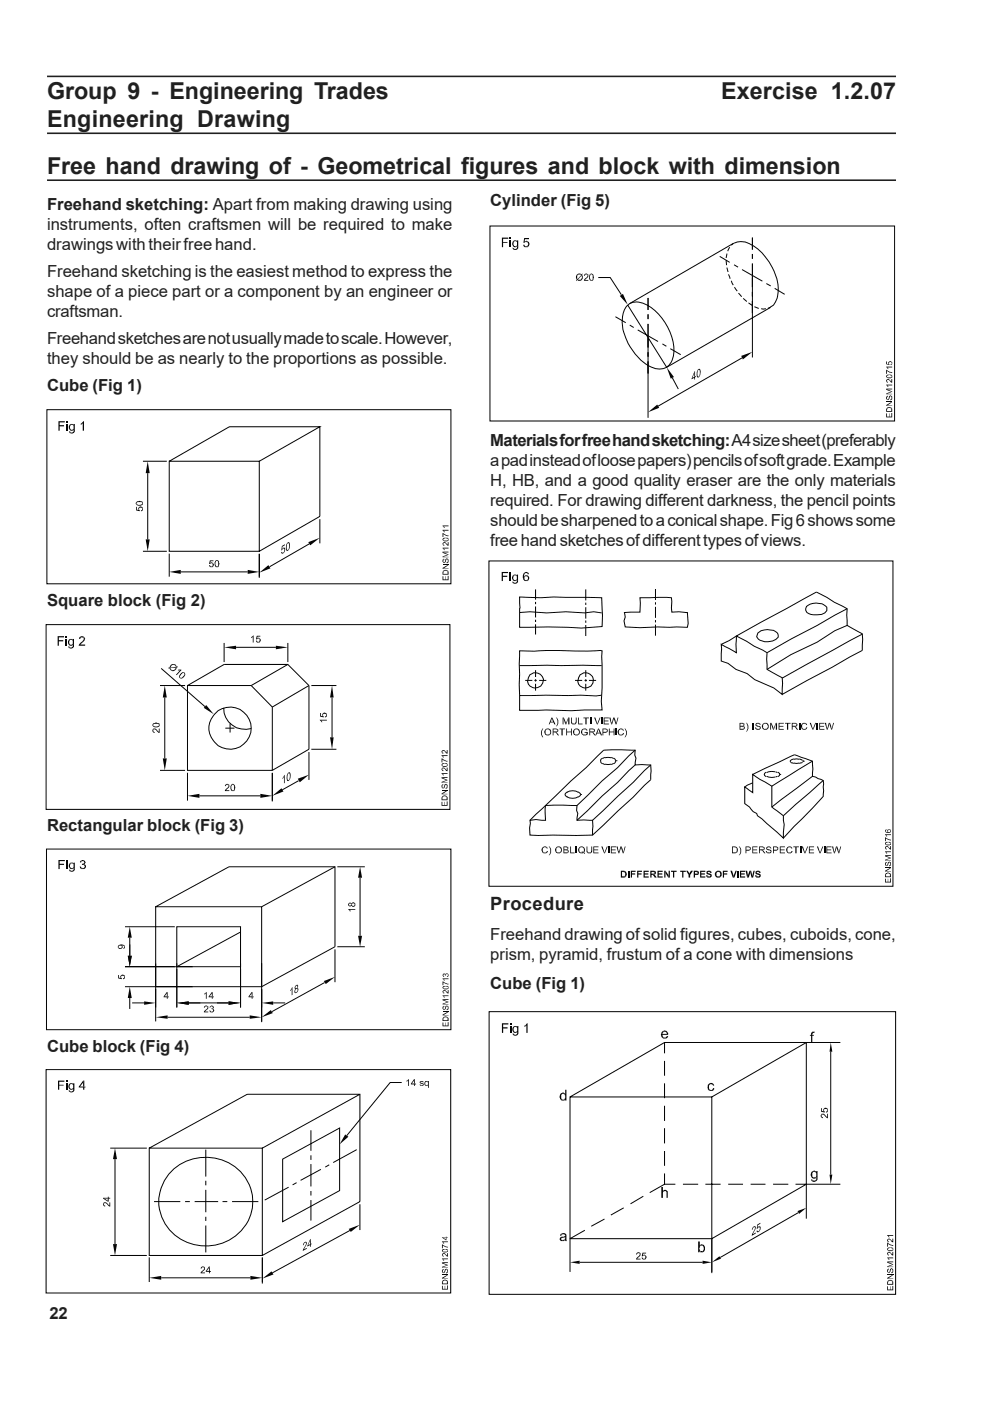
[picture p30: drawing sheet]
<svg xmlns="http://www.w3.org/2000/svg" width="210mm" height="297mm" viewBox="0 0 210 297" stroke-linecap="round" stroke-linejoin="round" font-family="sans-serif">
<defs><g id="words">
<g font-size="4.9" fill="#231f20">
<text x="10" y="21">Group 9 - Engineering Trades</text>
<text x="152.9" y="21">Exercise 1.2.07</text>
<text x="10" y="26.9">Engineering Drawing</text>
<text x="10" y="36.9">Free hand drawing of - Geometrical figures and block with dimension</text>
</g>
<text font-size="3.9" fill="#231f20" x="104" y="193">Procedure</text>
<g font-size="3.5" fill="#231f20">
<text x="10" y="44.6">Freehand sketching: Apart from making drawing using</text>
<text x="104" y="43.7">Cylinder (Fig 5)</text>
<text x="10" y="48.8">instruments, often craftsmen will be required to make</text>
<text x="10" y="53">drawings with their free hand.</text>
<text x="10" y="58.7">Freehand sketching is the easiest method to express the</text>
<text x="10" y="63">shape of a piece part or a component by an engineer or</text>
<text x="10" y="67.2">craftsman.</text>
<text x="10" y="73">Freehand sketches are not usually made to scale. However,</text>
<text x="10" y="77.2">they should be as nearly to the proportions as possible.</text>
<text x="10" y="82.9">Cube (Fig 1)</text>
<text x="104" y="94.6">Materials for free hand sketching:A4 size sheet (preferably</text>
<text x="104" y="98.9">a pad instead of loose papers) pencils of soft grade. Example</text>
<text x="104" y="103.1">H, HB, and a good quality eraser are the only materials</text>
<text x="104" y="107.3">required. For drawing different darkness, the pencil points</text>
<text x="104" y="111.6">should be sharpened to a conical shape. Fig 6 shows some</text>
<text x="104" y="115.8">free hand sketches of different types of views.</text>
<text x="10" y="128.5">Square block (Fig 2)</text>
<text x="10" y="176.1">Rectangular block (Fig 3)</text>
<text x="104" y="199.3">Freehand drawing of solid figures, cubes, cuboids, cone,</text>
<text x="104" y="203.6">prism, pyramid, frustum of a cone with dimensions</text>
<text x="104" y="209.8">Cube (Fig 1)</text>
<text x="10" y="223">Cube block (Fig 4)</text>
<text x="10.5" y="279.6">22</text>
</g>
</g></defs>
<g fill="none" stroke="#000" stroke-width=".21">
<path d="M103.9 47.9h85.8v41.4h-85.8zM126.8 58.8h2.6l2.3 3.7M152.6 54.4l2.1 1.2M154 55.2v1M154.1 53.8l-.1 .9M154.1 56.7l.3 1M154.5 58.2l.3 .9M154.7 52.4l-.4 .9M155.1 59.5l.4 1M155.1 52l.5-.4-22.1 12.8M155.6 56.1l.9 .5M155.6 51.6a3.9 3.9 0 0 1 4.2 .6 11.6 11.6 0 0 1 5.1 10.2 3.4 3.4 0 0 1-1.6 2.7"/>
<path d="M157.3 57.2l4.3 2.4M159.5 50.4v2.5M159.5 53.8v1.1M159.5 55.9v19.9M130.5 67.1l2.2 1.3M132.9 64.9a3.1 3.1 0 0 1 4.1-.3 11.8 11.8 0 0 1 5.9 10.1 3.5 3.5 0 0 1-2.3 3.5 5.9 5.9 0 0 1-5.1-2.2 11.6 11.6 0 0 1-3.6-8.4 4.5 4.5 0 0 1 1-2.7zM133.1 64.7l8.3 13.2M133.5 68.9l.9 .5M135.2 69.9l4.3 2.5M137.4 63.2v2.5M137.4 66.6v1.1M137.4 68.7v19.9"/>
<path d="M140.4 72.9l.9 .5M142.1 73.9l2.2 1.3M155.7 60.9l.6 .8M156.6 62.2l.6 .7M157.3 75.9l-17.8 10.2M157.6 63.3l.7 .6M158.7 64.3l.8 .5M159.9 65l1 .4M161.4 65.5h1M162.5 60.1l.9 .5M163.3 65.2l-22 12.7M163.4 65.1l-.6 .3"/>
<path d="M164.3 61.1l2.1 1.3M9.9 86.9h85.7v36.9h-85.7zM30.3 97.8h5.1M35.9 97.8h19.1v19.1h-19.1zM35.9 97.8l12.7-7.3h19.2l-12.8 7.3M67.8 90.5v19l-12.8 7.4M142.6 80.1l1.2 2.4M30.3 116.9h5.1M31.3 100.3v14.1M35.9 117.4v4.9M55 117.4v5.1M65.6 115.3l-8.4 4.9"/>
<path d="M67.8 110.1v5.1M103.7 118.9h85.6v69h-85.6zM9.8 132.4h85.6v39.2h-85.6zM38.3 121.3h14.2M47.5 136.3v4.1M50.1 137.2h8.4M61 136.3v4.1M110.2 126.6l4.5 .1 2.7-.1 10.2 .1 .1 3.8v2.3l-4.4 .4-7.1-.3-6 .1zM110.2 129.9l2.2-.2 3.6 .2 4-.2 3.9 .2 2-.2 1.7 .2M110.2 138h17.5v7.9l-.2 2.9 .2 1.7-6.5 .2-5.5-.2-5.5 .1zM113.6 125v2.1M113.6 127.6v.5"/>
<path d="M113.6 128.6v2.3M113.6 131.4v.5M113.6 132.4v2.1M124.2 125v2.3M124.2 127.8v.5M124.2 128.7v2.5M124.2 131.6v.4M124.2 132.5v2.4M132.4 129.9l3.3-.1v-3.1h6.7v3.1l1.6-.1 1.7 .2 .2 2.3-.2 .8-6.2-.1-3.8 .2-3.1-.2-.3-1.3 .3-.8zM139 124.9v2.3M139 127.7v.5M139 128.7v2.3"/>
<path d="M139 131.5v.5M139 132.4v2.4M152.9 136.6l1.7-.8 1.5-.9 6.5 3.5v3.5l3.2 1.8v3.5l-1.7-1.3-4.1-1.8-1.6-1.3-2.4-.9-1.6-1.3-1.5-.4v-3.6l3.2 1.8v-3.5l17-9.4 6.5 3.6v3.5l3.2 1.8v3.5l-17 9.3M160.7 134.2a3.4 3.4 0 0 1 4-.1l.3 1a3.3 3.3 0 0 1-4.2 .4l-.4-.5zM171 128.6a3.3 3.3 0 0 1 4.3 .1v.8l-.4 .4a3.9 3.9 0 0 1-3.8 0l-.3-.5zM179.6 132.6l-2.6 1.1-3.7 2.4-5.6 2.7-5.1 3.1M179.6 129.1l-17 9.3M182.8 134.4l-17 9.4M33.9 145.3h5.3M34.2 141.7l9.3 8.1M34.9 147.9v12.9M39.7 145.3h13.6l4.4 4.6v13.4h-18z"/>
<path d="M39.7 145.3l7.8-4.4h13.5l4.5 4.4M47.4 150.1a4.5 4.5 0 0 0 5.9 4.4M47.8 154.4h1.9M48.8 153.4v1.9M61 140.9l-7.7 4.4M65.5 145.3v13.6l-7.8 4.4M65.5 159.4v6M65.5 145.3l-7.8 4.6M66 158.9h5.3M66 145.3h5.3M70.4 147.9v8.4M110.1 141.1h17.5"/>
<path d="M111.4 144.3h1.5M112.4 143.1a1.79 1.79 0 0 1 2.8 .9 1.68 1.68 0 0 1-2.2 1.8 1.68 1.68 0 0 1-.6-2.7zM113.3 144.3h.5M113.6 142.1v1.4M113.6 144v.5M113.6 145v1.4M114.3 144.3h1.5M121.9 144.3h1.5M123 143.1a1.66 1.66 0 0 1 2.6 .3 1.66 1.66 0 0 1-.9 2.4 1.66 1.66 0 0 1-2.2-1.3l.2-.8zM123.9 144.3h.5M124.2 142.1v1.4M124.2 144v.5"/>
<path d="M124.2 145v1.4M124.9 144.3h1.5M127.6 147.4l-1.2 .2-3.2-.2-13 .1M134.7 159l-3.7 3.7-3.3 2.9-5.4 5.2M33.9 163.3h5.3M39.7 163.8v5.9M42.3 168.7h12.9M57.7 163.8v6.1M63.3 165.5l-3.5 2M112.4 173.9l1.2-.1 2.1 .1v-3.1h6.6v1l.2 .7-.2 1.4h3.3v3.2h-13.2zM112.4 173.9l8.7-8.3 3.2-2.9 3.7-3.7h6.7l-.1 1.1 .2 .6-.1 1.5h3.3v3.1l-3.8 3.7-8.6 8.1M120.2 168a2.34 2.34 0 0 1 2.4 0"/>
<path d="M120.2 168.9a2.34 2.34 0 0 0 2.4 0M120.3 167.9l-.5 .6 .5 .5M122.6 167.9l.5 .6M123.1 168.5l-.5 .5M123.1 168.5h.1M127.3 161.6l.4 .3M127.4 161.1v.4M127.7 160.7l-.4 .4M127.7 161.9l.5 .2M128.2 160.7h1.4M128.2 162h1.4M128.2 160.6l-.5 .2"/>
<path d="M129.6 160.6l.5 .2M130.1 161.9l-.5 .2M130.1 160.7l.4 .4M130.4 161.1v.4M130.5 161.6l-.4 .3M130.6 161.3h.1M134.7 162.2l-3.7 3.7-3.3 2.9-5.4 5.1M138 162.2l-3.8 3.7-8.6 8M159.6 164.2l4 2.5v4.4l2.5 1.9 .2 1.8-.2 2.9-4.6-4.1-.9-.6-.2-.5-.7-.4-.8-1-1-.7v-3.6l1.7 1.3zM159.6 166l-1.7 .8M159.6 164.2l8.9-4.2 3.8 1.4v3.2l2.2 .9v3.4l-8.4 8.8M162.5 163.7l-.5 .5 .5 .5"/>
<path d="M162.5 164.6l1.1 .2h.7M164.3 163.6h-.7l-1.1 .2M164.4 163.6l.4 .2M164.8 164.6l-.4 .2M164.9 163.7l.4 .5M165.3 164.2l-.4 .5M165.3 164.2h.1M167.6 161.6l.3 .2M167.9 161.7l.4 .2M168.3 160.9l-.7 .3v.3M168.3 161.8h1.2M168.3 161h1.2"/>
<path d="M169.5 160.9l.7 .3M169.9 161.7l-.4 .2M170.2 161.6l-.3 .2M170.2 161.2l.1 .2M170.3 161.4h.1M170.3 161.4l-.1 .1M172.3 164.6l-8.7 6.5M172.3 161.4l-8.7 5.3M174.5 165.5l-8.4 7.5M9.9 180h85.7v38.3h-85.7zM26.5 196.5h10.6M27.5 198.8v3.8"/>
<path d="M33 192.3h22.5v16.9h-22.5v-16.9l15.5-8.5h22.5v16.9l-15.5 8.5M37.5 196.5h13.5v8.5h-13.5zM51 197.6l-13.5 7.4M71 183.8l-15.5 8.5M71.5 183.8h5.9M76.3 186.1v12.3M26.5 205h14.4M26.5 209.2h14.4M27.5 211.6v2.3M28 212.6h2.6M33 204.2v12.4M35.5 215.7h17.4"/>
<path d="M37.5 204.2v9.4M40 212.6h8.5M51 204.2v9.4M55.5 204.2v12.5M57.9 212.6h2.6M68.8 208.3l-11.1 6.2M71 201.3v6.9M71.5 200.7h5.9M103.7 214.5h86.2v59.9h-86.2zM9.8 226.8h85.8v47.3h-85.8zM65.9 239.6v4.4M76.3 232l-20.7 11.4"/>
<path d="M85.2 229.5h-2.5l-9.2 11.3M120.9 232.6h30v30h-30zM140.9 223.3v-2.3h30.1v30.1h-2.3M140.9 221l-20 11.6M140.9 224.9v3.2M140.9 229.7v3.1M140.9 234.4v3.3M140.9 239.2v3.2M176.1 223v26M178.2 221h-7.2l-20.1 11.6M23.4 243.4h7.7M24.4 245.8v18"/>
<path d="M31.6 243.4h24v22.8h-24zM31.6 243.4l20.8-11.4h23.9v22.8l-20.7 11.4M32.7 254.8h5.5M36.9 247.8a10.2 10.2 0 0 1 16.3 4.2 9.5 9.5 0 0 1-10 12.2 9.5 9.5 0 0 1-9.3-11.4 9.5 9.5 0 0 1 3-5zM39.2 254.8h1.1M41.3 254.8h4.9M43.6 243.7v5.8M43.6 250.3v1M43.6 252.3v4.7M43.6 258v.9M43.6 259.8v5.7M47.2 254.8h1"/>
<path d="M49.2 254.8h5.6M59.9 245.8l12.1-6.6v13.2l-12.1 6.6zM61.2 251.7l-5.1 2.7M62.9 250.7l-.9 .5M65.9 245v.9M65.9 246.8v4.7M65.9 252.5v1M65.9 254.4v4.4M68 247.9l-4.3 2.4M69.8 247l-.8 .4M75.6 243.7l-4.9 2.8M76.3 255.3v5.5"/>
<path d="M128.2 258.5l-2.8 1.5M132.2 256.1l-2.7 1.5M136.4 253.6l-2.7 1.6M140.9 251.1h2.3M140.9 244v3.2M140.9 248.8v2.3M140.9 251.1l-3.1 1.8M144.8 251.1h3.2M149.6 251.1h3.2M154.4 251.1h3.1M159.2 251.1h3.1M163.9 251.1h3.2"/>
<path d="M169.3 257.1l-16.6 9.5M171 251.1h7.2M171 251.1l-20.1 11.5v7.3M171 251.1v7.3M23.4 266.2h7.7M31.6 266.6v5.2M34.2 270.9h18.9M55.6 266.6v5.5M74.2 260.9l-16.5 9M122.9 267.6h26.1M124 260.8l-3.1 1.8v7.1"/>
<circle cx="48.8" cy="154.3" r="4.5"/>
</g>
<g fill="#000">
<path d="M106.4 50.4h1.4v.2h-1.1v.7h.9v.2h-.9v.9h-.3zM108.1 51h.3v1.4h-.3zM108.1 50.4h.3v.3h-.3zM108.7 52.5l.5 .3h-.4zM108.8 51.1h.5l-.4 .1v.3l.1 .7h.9l-.4 .2-.6-.1-.3-.4zM108.9 51h.6l.1 .1h-.8zM108.8 52.8l.7-.1 .1-.1v-.4h.3v.5l-.3 .2-.6 .1zM109.4 51.1l.5-.1v1.2h-.6l.3-.2v-.7zM110.9 51.9h.3l.2 .3h.7a.74 .74 0 0 1-1.2-.3zM111.2 51.2a.51 .51 0 0 1 .8 0zM111.6 51.3h.6v.7l-.1 .2h-.5l.4-.3-.1-.5zM111.1 50.5h1.1v.2h-.9l-.1 .5 .9 .1-1.1 .2z"/>
<path d="M122.4 58.2h.5a.59 .59 0 0 0-.6 .3 .59 .59 0 0 0 .2 .7h-.3l-.1-.2v-.4zM122.5 58.1l.5-.1 .3 .2h-.9zM122.4 59.4h.9l-.8 .1zM123.3 58.4h.2a.64 .64 0 0 1-.1 .9l-.5 .1a.6 .6 0 0 0 .4-1zM122.4 58.2l1.2-.1-1.1 1.2 .8 .1h-.9l-.2 .2-.1-.1 .1-.3h.3l.7-.9-.2-.1zM123.9 58.2h.1a.42 .42 0 0 1 .7 0h-.6l-.1 .3-.2-.1zM124.3 58.2h.4v.5l-.6 .7h.6v.1h-.9l.1-.3 .7-.6v-.3zM125.1 58.2h.3l-.2 .1-.1 .2 .1 .8 .2 .1h-.3l-.2-.3v-.7zM125.1 58.1l.4-.1 .3 .2a1.17 1.17 0 0 1-.1 1.3l-.6-.1 .6-.1a1.01 1.01 0 0 0-.2-1.1zM131.4 62.7l.7-.4 1 2.3zM147.2 78.8l.2-.1-.6 1.4 .7-.4-.1 .7-.2 .1v-.4l-.6 .3zM147.4 78.7v1.1l-.6 .3 .4-.2z"/>
<path d="M147.8 78.6l.3-.1a1.21 1.21 0 0 0 0 1.3l-.3 .2-.1-.3zM148 78.4l.2-.2a1.13 1.13 0 0 1 0 1.8h-.4a1.27 1.27 0 0 0 .5-1.5l-.5 .1zM157.2 75.5l2.3-.9-2 1.6zM188 79.5l1-.1 .2 .2v.4l-.1 .1-.1-.5-.6-.1-.3 .2v.4l-.2-.2zM187.9 78.4l.7 .4 .6 .1v.2l-.6-.1-.5-.3v.6h-.2zM187.9 77.7h1.3v.2h-1v.3zM187.9 76.6h.2v.5l.3 .1 .1-.5 .1 .7-.7-.2zM188.2 77.9l.2 .3h-.2zM188.4 76.7v.5zM188.5 76.6h.3l.3 .3a.32 .32 0 0 0-.3-.2 .32 .32 0 0 0-.3 .3zM189.1 76.7l.1 .5-.4 .2v-.2l.3-.1zM12.4 89.3h1.3v.3h-1.1v.5h1v.3h-1v.9h-.2z"/>
<path d="M14.1 89.9h.2v1.4h-.2zM14.1 89.3h.2v.3h-.2zM14.7 91.4l.5 .3h-.4zM14.7 90.1h.6h-.4l-.1 .3 .2 .7 .9 .1-.5 .1-.6-.1-.2-.4zM14.8 90.1l.1-.2 .7 .1zM14.8 91.7h.6l.2-.2v-.3h.3v.4l-.3 .2-.6 .1zM15.3 90.1l.6-.2v1.3h-.6l.3-.3v-.7zM17.1 89.8h.4l-.3 .3zM17.2 89.7l.6-.4v2h-.3v-1.5zM137.4 87.4l1.9-1.6 .5 .7zM141.4 77.9l1.5 2-.7 .4zM187.9 87.7h.2v.6h.4v-.6l.1 .6h.4v-.7h.2v.9h-1.3z"/>
<path d="M188 86.5h.1v.6h.9l.1-.6 .1 .8h-1.3zM187.9 85.9l1.3 .1h-1.3zM187.9 85.9l1-.6h.3l-1 .7zM188 84l.1 .6h.3a.49 .49 0 0 1 .5-.7l.3 .2-.1 .7-.1-.7-.3-.1-.1 .6-.4 .3-.3-.3zM187.9 82.4l1.3 .7-1.3-.4zM187.9 82.4h1.3v.2h-1zM187.9 83.4l1.3 .2h-1.3zM187.9 83.4l1-.4 .3 .1-1.1 .4zM187.9 81.6h1.3v.1h-1v.3zM188 80.4l.1 .5 .2 .1-.1 .1a.42 .42 0 0 1-.2-.7zM188.2 86.4h.7l.1 .7v-.5l-.3-.1h-.4l-.2 .1v.3zM188.1 83.9l.2 .2h-.1l-.1 .2z"/>
<path d="M188.1 80.4h.4l.5 .6v-.6h.2v.7l-.4-.1-.4-.5h-.3v.2zM188.1 79.8l.1 .2h.7l.2-.2v.3l-.9 .1-.1-.1zM188.2 81.7l.2 .4-.2-.1zM189 84.3l.1 .5-.4 .1v-.2l.3-.1zM187.9 85.1h1.3v.2h-1.3zM28.9 106.5l.1-.1a1.24 1.24 0 0 1 1.2 0v.3l-.2-.2a1 1 0 0 0-1 .1v.4l-.2-.1zM28.9 107.5h.1v.6h.4l.1-.6 .1 .9-.7-.2zM29 106.7v.3h.8l.3-.1 .1-.5 .1 .6-.4 .2h-.7l-.2-.2zM29.3 107.7l.2-.2-.1 .6zM29.5 107.5l.1-.1h.4l.2 .1v.4l-.2-.3h-.5v.3zM30.2 107.5l.1 .6-.4 .3v-.2l.2-.1zM31.3 97.8l.4 2.5h-.8z"/>
<path d="M30.9 114.4h.8l-.4 2.5zM44.3 119.8l.3 .1v.2l.6 .1h-.6zM44.6 119.3l.4-.1 .2 .2zM44.8 119.4h.4l.1 .2-.1 .6h-.4l.3-.2v-.5zM44.5 118.8h.8v.2h-.6l-.1 .3 .6 .1-.9 .2zM45.6 119l.4-.1-.2 .1-.1 .7 .1 .4 .6 .1h-.1h-.5l-.2-.1zM45.7 118.9a.45 .45 0 0 1 .7 .1v1v.2h-.4l.3-.2a.99 .99 0 0 0-.2-1.1zM55 121.4l1.9-1.6 .4 .7zM59.6 117.1l.2-.1 .2 .2 .3-.2-.4 .4h-.2zM59.9 116.2l.4-.1-.5 .3zM60 116.4l.4-.2a.71 .71 0 0 1-.4 1l.1-.1a.41 .41 0 0 0 .2-.4 .41 .41 0 0 0-.3-.3zM59.8 115.8l.6-.4v.2l-.5 .3-.1 .5 .6-.3-.8 .6z"/>
<path d="M60.8 115.3l.2-.1-.2 .6 .1 .8 .4-.2-.3 .4a.77 .77 0 0 1-.4-1.1zM60.9 115.1l.2-.1a.55 .55 0 0 1 .4 .8 .64 .64 0 0 1-.5 .8l.2-.3 .1-.9-.2-.2-.3 .1zM65.4 114.9l2.4-.9-2 1.6zM93.8 118.6h.2l.1 .6h.2a.49 .49 0 0 1 .5-.7l.3 .1-.1 .7-.2-.7h-.2l-.1 .6-.3 .2-.4-.2zM93.8 117l1.3 .6-1.3-.4zM93.8 117h1.3v.1h-1zM93.8 118l1.3 .1h-1.3zM93.8 118l1-.4h.3l-1.1 .5zM93.8 116.1h1.3v.2h-1v.2zM93.9 115l.1 .5h.3l-.2 .2a.42 .42 0 0 1-.2-.7zM93.9 114.1l1-.1 .1 .4-.3-.3-.6 .1-.1 .5-.2-.2zM93.8 113l.7 .4 .6 .1v.2l-.6-.1-.5-.3v.6h-.2z"/>
<path d="M93.8 112.3h1.3v.2h-1v.3zM93.8 111.4h1.3v.2h-1v.2zM94 118.5l.3 .1h-.2l-.1 .3zM94 114.9h.4l.5 .6v-.6h.2v.8l-.3-.1-.5-.5h-.3v.2zM94 114.4l.1 .2h.7l.2-.2v-.3l.1 .5-.3 .2h-.6l-.2-.1zM94.1 116.3l.2 .3-.2-.1zM94.1 112.5l.2 .3h-.2zM94.1 111.6l.2 .3-.2-.1zM94.9 118.9l.1 .4-.3 .1v-.2h.2zM93.8 119.7h1.3v.1h-1.3zM12.2 134.9h1.4v.2h-1.1v.6h.9v.3h-.9v.9h-.3zM13.9 135.5h.3v1.4h-.3z"/>
<path d="M13.9 134.9h.3v.3h-.3zM14.5 137l.5 .3h-.4zM14.5 135.7l.6-.1-.3 .1-.1 .3 .1 .7h.9l-.4 .2-.6-.1-.3-.4zM14.6 135.6l.2-.1 .6 .1zM14.6 137.3l.7-.1 .1-.1v-.4h.3v.5l-.3 .2-.6 .1zM15.2 135.6l.5-.1v1.2h-.6l.3-.2v-.7zM16.9 135l.6-.1 .4 .2h-.7l-.2 .1v.3h-.2zM17.4 135.1h.5a.45 .45 0 0 1-.1 .8l-.8 .8h1v.2h-1.3l.1-.3 .8-.8a.42 .42 0 0 0 0-.7zM35.9 121.3l2.4-.5v.9zM47.5 137.2l2.6-.3v.8zM52.5 120.8l2.5 .5-2.5 .4zM53.3 135h.3l-.3 .3z"/>
<path d="M53.3 135l.5-.3v1.5h-.2v-1.2zM54.3 135.8l.2 .1v.2h.6l-.6 .1zM54.5 135.3l.4-.1 .2 .2zM54.8 135.4h.3l.2 .2-.2 .5h-.3l.2-.1v-.5zM54.4 134.8h.8v.2h-.6l-.1 .3 .6 .1-.8 .2zM58.5 136.9l2.5 .3-2.5 .5zM93.8 122.2h.2v.7h.4v-.7l.1 .7h.4v-.8h.2v.9h-1.3zM93.9 121.1l.1-.1v.7h.9l.1-.7 .1 .8h-1.3zM93.8 120.4l1.3 .2h-1.3zM93.8 120.4l1-.6h.3l-1 .7zM94 121l.3-.2 .5 .1 .1 .8-.1-.6-.5-.1-.3 .2v.2zM106.4 121.3h1.3v.2h-1.1v.6h1v.2h-1v.9h-.2z"/>
<path d="M108.1 121.8h.2v1.4h-.2zM108.1 121.3h.2v.3h-.2zM108.7 123.3l.5 .3h-.5zM108.7 122.1l.5-.1-.3 .1-.1 .2 .2 .7h.8l-.4 .2-.6-.1-.2-.4zM108.7 122l.2-.2 .7 .1zM108.7 123.6l.7-.1 .2-.1v-.4h.2v.4l-.2 .3-.6 .1zM109.3 122l.5-.2v1.2h-.6l.4-.2v-.6zM111 121.5h.6h-.2l-.3 .4v.3h.3l-.2 .2 .1 .6h.7a.69 .69 0 0 1-.7 .2 .69 .69 0 0 1-.5-.6zM111.2 122.1l.7-.1 .1 .2h-.9zM111.1 121.5a.58 .58 0 0 1 .6-.2 .58 .58 0 0 1 .4 .4h-.2l-.1-.2zM111.5 122.2h.6l.1 .5-.2 .3h-.5h.4v-.3v-.3zM32.4 154.6l.1 .5 .3 .1a.31 .31 0 0 1-.4 .1 .31 .31 0 0 1-.1-.4z"/>
<path d="M32.6 153.3h1l.2 .1v.3l-.2-.2a1 1 0 0 0-1.1 .1v.4a.45 .45 0 0 1 .1-.7zM32.5 154.5h.5l.6 .6 .1-.6h.1v.9l-.3-.1-.6-.7h-.3l-.1 .3zM32.5 153.7l.1 .3h.7l.4-.1 .1-.5v.6l-.4 .2h-.7l-.2-.2zM34.9 145.3l.5 2.6h-.9zM35.9 141.7l.8 .6-.5-.2zM36.2 141l.6-.2 .3 .2h-.6l-.4 .6-.2-.2zM36.8 140.8l.4 .1 .3 .5zM36.3 142l.6 .1 .4-.5h.2l-.3 .5-.4 .2zM35.7 141.6h.2v-.2l.2 .2 1.2-.2-.5-.6 .7 .6 .2-.1-.2 .3h-1.4l.6 .7-.8-.6h-.2zM37.7 142.1l.2-.1 .2 .1zM37.9 142l.6 .1-1 1.1-.2-.1 .8-1zM38.6 142.6l.2-.1 .3 .2h-.4l-.6 .6 .3 .6-.3-.2-.1-.5z"/>
<path d="M38.8 142.5l.4 .2 .1 .3-.2 .5-.6 .4-.3-.2h.5l.5-.7zM43.7 149.5l1.6 1.9-2.1-1.3zM67.8 152.6h1.5v.2h-1.2v.2zM67.9 151.2h.1v.6l.4 .1 .1-.6 .1 .8-.7-.2zM68.1 152.8l.3 .3h-.3zM68.3 151.4l.2-.1-.1 .6zM68.6 151.1l.5 .1 .1 .4-.1-.3h-.6v.3v-.3zM69.2 151.3l.1 .6-.4 .2v-.2h.2zM70 156.3h.7l-.3 2.6zM70.4 145.3l.3 2.6h-.7zM93.7 159.1l.1 .4 .2 .1-.1 .2a.42 .42 0 0 1-.2-.7zM93.8 159h.4l.5 .6v-.6h.2v.8l-.3-.1-.5-.5h-.3v.2z"/>
<path d="M115 154.5h.2a1.79 1.79 0 0 0 0 1.8l-.4-.2a1.31 1.31 0 0 1 0-1.3zM115.5 154.8l.2-.2h.5a.64 .64 0 0 0-.5 .9l.2 .3h.7h-.9l-.3-.4zM115.7 154.6l.2-.1 .8 .1 .1 .3v.8l-.6 .1 .3-.1 .2-.3-.2-.7zM116.9 152.1h.2l-.3 .9 .6 .2h-.7l-.2 .4h-.2zM117.1 152.1l.7 1.5h-.3l-.1-.4-.6-.2h.5l-.3-.5zM117.2 154.5h.8l.3 .1h-.9v.5h.9l-.2 .2h-.7v.6h-.2zM117.6 155.3h.4l.5 .6h-.2l-.4-.5zM117.9 152.1l.3 .2 .2 .4-.1 1-.4 .3a1.43 1.43 0 0 0 0-1.9zM117.4 155.1h.6l.2-.2-.2-.3h-.1l.5 .1-.1 .4zM119.3 152.1h.3l-.1 1.5h-.2zM119.6 152.1l.4 1.1-.1 .4-.4-1.2zM118.6 154.5h1.2v.1h-.5v1.3h-.3v-1.3h-.4z"/>
<path d="M120.1 154.5h.1v.6l.9 .2h-.9v.6h-.1zM120.5 152.1h.2l-.2 .3-.4 1.2h-.2zM120.5 152.4l.2-.3v1.5h-.2zM121.1 152.1h.1v1.1l.2 .2h.3l-.6-.1zM120.2 155.1h.9v-.6h.1v1.4h-.1v-.6zM121.6 154.8l.1-.2h.6a.64 .64 0 0 0-.6 .9l.3 .3h.7h-1l-.2-.4zM122.1 152.1h.2l-.1 1.3-.2 .2h-.7l-.1-.2 .8-.1zM121.7 154.6l.3-.1 .8 .1 .1 .3-.1 .8-.5 .1 .3-.1 .2-.3-.2-.7zM122.6 152.1h.2v1.3h.7v.2h-.9zM123.3 154.8l.4-.3 .8 .1h-.8a.74 .74 0 0 0 0 1.2h.2h-.5l-.1-.2zM123.9 154.6h.6v.3h-.1l-.2-.3zM123.9 155.2h.7v.6l-1 .1-.2-.1 1-.1v-.3h-.5z"/>
<path d="M123.7 152.1h1.2v.2h-.5v1.3h-.3v-1.3h-.4zM125.1 152.1h.3v1.5h-.3zM125 154.5h.8l.3 .1h-1v.5h1l-.2 .2h-.8v.6h-.1zM125.4 155.3h.4l.5 .6h-.2l-.5-.5zM125.1 155.1h.7l.2-.2-.2-.3h-.2l.5 .1v.4zM126 152.1h.2l.4 1.2v.3zM126.8 154.5h.2l-.4 .9 .6 .1h-.6l-.2 .4h-.2zM127 154.5l.7 1.4h-.3l-.2-.4-.6-.1h.6l-.3-.6zM127.2 152.1h.1l-.6 1.5h-.1zM127.5 152.1h.2v1.5h-.2zM127.7 154.5h.8l.3 .1h-.9v.6h.9l-.3 .2h-.6v.5h-.2zM128.3 154.6h.5v.5l-.9 .1h.6l.2-.2v-.2z"/>
<path d="M128 152.1h1.1v.2h-.9v.5h.8v.1h-.8v.5h.9v.2h-1.1zM129.1 154.5h.2v.6l.8 .2h-.8v.6h-.2zM129.2 152.1h.2l.3 1-.1 .5zM130 152.1h.3l-.5 1.5h-.2zM130.3 152.1l.3 1.1-.1 .4-.3-1.1zM129.3 155.1h.8v-.6h.2v1.4h-.2v-.6zM130.5 154.5h.3v1.4h-.3zM131 152.1h.1l-.4 1.5h-.2zM131 154.8h.1a.68 .68 0 0 1 1-.2l-.6 .1a.58 .58 0 0 0-.3 .6 .58 .58 0 0 0 .4 .5h-.5l-.1-.4zM131.2 155.8h.7l.2-.4h.2l-.3 .5zM131.7 154.6h.4l.2 .3h-.2l-.2-.3zM132.4 154.5l.3 .1 .2 .4-.1 1-.4 .3a1.43 1.43 0 0 0 0-1.8z"/>
<path d="M156.8 153.3h.8l.2 .1h-.8v.5l.8 .1-.8 .1v.4h.8l-.1 .2h-.9zM157.3 154.1h.5l.1 .4h-.9h.6l.1-.1v-.3zM157.3 153.4h.5v.4l-.8 .1 .7-.1v-.2zM158.2 153.3l.3 .1 .2 .4-.1 1-.4 .3a1.43 1.43 0 0 0 0-1.8zM159.6 153.3h.2v1.4h-.2zM160.1 154.2h.2l.1 .3h.4h-.6zM160.2 153.5l.2-.2h.7l-.6 .1-.1 .3 .8 .4a.53 .53 0 0 1-.3 .6 .53 .53 0 0 1-.6-.2h.6l.2-.3-.7-.2-.2-.2zM160.7 153.4h.5l.1 .3zM161.6 153.6l.2-.2h.5a.64 .64 0 0 0-.5 .9l.2 .2 .7 .1-.7 .1-.3-.2-.2-.4zM161.8 153.4l.2-.1 .8 .1 .2 .3-.1 .8h-.6h.3l.2-.4-.2-.6zM163.3 153.3h.3l-.1 1.4h-.2zM163.6 153.3l.4 1-.1 .4-.4-1.2z"/>
<path d="M164.5 153.3h.2l-.2 .2-.4 1.2h-.2zM164.5 153.5l.2-.2v1.4h-.2zM165.1 153.3h1.1v.1h-.9v.5h.8v.2h-.8v.4h.9v.2h-1.1zM166.4 153.3h1.2v.1h-.5v1.3h-.2v-1.3h-.5zM167.9 153.3h.8l.3 .1h-1v.5h1l-.2 .2h-.8v.6h-.1zM168.3 154.1h.4l.5 .6h-.2l-.5-.6zM168 153.9h.7l.2-.2-.2-.3h-.2l.6 .1-.1 .4zM169.4 153.3h.2v1.4h-.2zM169.9 153.6h.1a.68 .68 0 0 1 1-.2l-.7 .1a.58 .58 0 0 0-.2 .6 .58 .58 0 0 0 .4 .4h-.5l-.2-.4zM170.1 154.6l.6-.1 .2-.3h.3l-.4 .5zM170.6 153.4h.4l.2 .3h-.3l-.2-.3zM171.7 153.3h.2l.5 1.1-.1 .3z"/>
<path d="M172.9 153.3h.1l-.6 1.4h-.1zM173.2 153.3h.2v1.4h-.2zM173.7 153.3h1.1v.1h-.9v.5h.8v.2h-.8v.4h.9v.2h-1.1zM174.9 153.3h.2l.3 .9-.1 .5zM175.7 153.3h.3l-.5 1.4h-.2zM176 153.3l.3 1-.1 .4-.3-1zM176.7 153.3h.1l-.4 1.4h-.2zM34.5 160.8h.9l-.5 2.5zM39.7 168.7l2.6-.4v.9zM47.8 166.4l.2-.2 .5 .1-.5 .1-.1 .3-.2-.1zM48.2 166.4h.4v.5l-.7 .7h.7v.1h-.9l.1-.3 .6-.6v-.3zM49 166.5l.4-.1-.3 .1-.1 .7 .2 .4h.5l-.1 .1h-.5l-.1-.1z"/>
<path d="M49.1 166.3l.4-.1 .2 .2a1.16 1.16 0 0 1 0 1.2h-.3l.2-.1a1 1 0 0 0-.1-1.1h-.5zM55.2 168.3l2.5 .4-2.5 .5zM57.7 168.7l2-1.6 .4 .7zM60 164.8l.2-.1-.3 .5zM60.3 164.3h.1v1.7l-.2 .1v-1.4l-.2 .1zM60.9 164.1l.3-.1-.3 .5 .1 .8 .5-.1-.4 .4a.77 .77 0 0 1-.3-1.1zM61 163.9l.2-.1a.56 .56 0 0 1 .4 .8 .64 .64 0 0 1-.4 .8l.2-.3v-.9l-.2-.2-.3 .1zM63.1 165.1l2.4-.8-1.9 1.6zM93.6 170h.2v.7h.4v-.7l.1 .7h.4v-.8h.2v.9h-1.3zM93.7 168.9l.1-.1v.7h.9l.1-.7 .1 .9h-1.3zM93.6 168.2l1.3 .2h-1.3zM93.6 168.2l1-.6h.3l-1 .7z"/>
<path d="M93.7 166.4l.1 .6h.3a.49 .49 0 0 1 .5-.7l.3 .2-.1 .6-.1-.6-.2-.1-.2 .6-.3 .2-.4-.2zM93.6 164.8l1.3 .6-1.3-.4zM93.6 164.8h1.3v.1h-1zM93.6 165.8l1.3 .1h-1.3zM93.6 165.8l1-.4h.3l-1.1 .5zM93.6 163.9h1.3v.2h-1v.2zM93.7 162.8l.1 .4 .2 .1-.1 .2a.42 .42 0 0 1-.2-.7zM93.7 161.9l1-.1 .1 .3-.3-.2-.6 .1-.1 .5-.2-.2zM93.6 160.8l.7 .4 .6 .1v.2l-.6-.1-.5-.3v.5h-.2zM93.6 160.1h1.3v.2h-1v.2zM93.9 168.7h.7l.1 .8v-.5l-.2-.2h-.5l-.2 .2v.2zM93.8 166.3l.2 .2h-.1l-.1 .2z"/>
<path d="M93.8 162.7h.4l.5 .6v-.6h.2v.8l-.3-.1-.5-.5h-.3v.2zM93.8 162.1l.1 .3h.7l.2-.2v-.3l.1 .5-.3 .2h-.6l-.2-.1zM93.9 164.1l.2 .3-.2-.1zM93.9 160.3l.2 .3-.2-.1zM94.7 166.7l.1 .4-.3 .1v-.2h.2zM93.6 167.5h1.3v.1h-1.3zM114.9 179.8h.1a.68 .68 0 0 1 1-.2l-.7 .1a.58 .58 0 0 0-.2 .6 .58 .58 0 0 0 .4 .5h-.5l-.2-.4zM115.6 179.6h.4l.2 .3-.3 .1-.2-.4zM116.3 179.5l.4 .1 .1 .4v1l-.5 .3a1.43 1.43 0 0 0 0-1.8zM117.8 179.8l.1-.2h.6a.64 .64 0 0 0-.6 .9l.3 .3h.7h-1l-.2-.4zM117.9 179.6l.3-.1 .8 .1 .1 .4-.1 .7-.5 .1 .3-.1 .2-.3-.2-.7zM119.5 179.5h.7l.3 .1h-.9v.5l.9 .1-.9 .1v.5h.9l-.2 .1h-.8z"/>
<path d="M120 179.6h.5v.4l-.9 .1 .7-.1v-.2zM120.9 179.5h.2v1.3h.7v.1h-.9zM122.7 179.8l.1-.2h.6a.62 .62 0 0 0-.6 .5 .62 .62 0 0 0 .3 .7h.8h-1.1l-.2-.4zM122.8 179.6l.1-.1a.69 .69 0 0 1 1 .5l.1 .4-.3 .3a.9 .9 0 0 0-.2-1.1zM124.4 179.5h.1v1l.2 .3h.3l-.6-.1zM125.4 179.5h.1v1.3l-.2 .1h-.7l-.1-.1 .8-.1zM125.8 179.5h1.1v.1h-.9v.5h.8v.2h-.8v.5h.9v.1h-1.1zM127.5 179.5h.2l.5 1.1-.1 .3zM128.7 179.5h.1l-.5 1.4h-.2zM129.5 179.5h1.1v.1h-.9v.5h.8v.2h-.8v.5h.9v.1h-1.1zM130.7 179.5h.3l.2 .9-.1 .5zM131.5 179.5h.3l-.5 1.4h-.2z"/>
<path d="M131.8 179.5l.3 1v.4l-.4-1zM132.5 179.5h.1l-.4 1.4h-.1zM155.2 179.5h.8l.2 .1h-.8v1.2h.8h-.1l-.9 .1zM155.7 179.6l.6 .1a.76 .76 0 0 1 0 1l-.9 .1h.6a.62 .62 0 0 0 .2-.7 .62 .62 0 0 0-.5-.5zM156.6 179.5l.4 .1 .1 .4v1l-.5 .3a1.43 1.43 0 0 0 0-1.8zM158.1 179.5h.7l.3 .1h-.9v.6h.9l-.3 .2h-.6v.5h-.1zM158.7 179.6h.4l.1 .5-1 .1h.6l.2-.2v-.2zM159.5 179.5h1.1v.1h-.9v.5h.8v.2h-.8v.5h.9v.1h-1.1zM160.9 179.5h.9l.2 .1h-.9v.5h.9l-.1 .2h-.8v.6h-.2zM161.1 180.1h.7l.2-.1-.2-.4h-.2l.5 .1-.1 .4zM162.5 179.7l.2-.2h.7l-.6 .1-.2 .4 .9 .3a.53 .53 0 0 1-.3 .6 .53 .53 0 0 1-.6-.1h.6l.2-.4-.8-.2-.1-.2zM163 179.6h.5l.1 .3z"/>
<path d="M163.9 179.5h.8l.2 .1h-.8v.6h.8l-.2 .2h-.6v.5h-.2zM164.5 179.6h.4l.1 .5-.9 .1h.6l.1-.2v-.2zM165.3 179.5h1.1v.1h-.9v.5h.9v.2h-.9v.5h.9v.1h-1.1zM166.8 179.8h.1a.68 .68 0 0 1 1-.2l-.7 .1a.58 .58 0 0 0-.3 .6 .58 .58 0 0 0 .5 .5h-.5l-.2-.4zM167.5 179.6h.4l.1 .3-.2 .1-.2-.4zM168.2 179.5h1.2v.1h-.5v1.3h-.3v-1.3h-.4zM170 179.5h.2l.5 1.1-.1 .3zM171.2 179.5h.1l-.6 1.4h-.1zM171.5 179.5h1.1v.1h-.9v.5h.8v.2h-.8v.5h.9v.1h-1.1zM173.2 179.5h.2l.5 1.1-.1 .3zM174.4 179.5h.1l-.5 1.4h-.2zM175.2 179.5h1.1v.1h-.9v.5h.8v.2h-.8v.5h.9v.1h-1.1z"/>
<path d="M176.4 179.5h.3l.2 .9-.1 .5zM177.3 179.5h.2l-.5 1.4h-.2zM177.5 179.5l.3 1v.4l-.4-1zM178.2 179.5h.1l-.4 1.4h-.1zM187.7 179.5l.1 .4 .3 .1-.2 .1a.39 .39 0 0 1-.2-.6zM187.7 178.6l1-.1 .1 .3-.1-.1-.6-.1-.3 .1v.4l-.2-.1zM187.6 177.5l.7 .4 .6 .1v.2l-.6-.1-.5-.3v.5h-.2zM187.6 176.9h1.3v.2h-1v.2zM187.6 176l.4-.1v.1h-.2v.4zM187.8 179.4h.4l.5 .6v-.6h.2v.7l-.3-.1-.5-.5h-.3v.2zM187.8 178.8l.1 .3h.8l.1-.2v-.3l.1 .5-.2 .1h-.7l-.2-.1zM187.8 176.2l.1 .2h.8l.1-.1v-.4l.1 .5-.2 .2h-.7l-.2-.1z"/>
<path d="M187.9 177.1l.2 .3-.2-.1zM188.1 175.9l.1 .5-.1-.2zM188.2 175.9h.5l.1 .2a.32 .32 0 0 0-.3-.2 .32 .32 0 0 0-.3 .3zM12.4 182.3h1.3v.3h-1.1v.5h1v.3h-1v.9h-.2zM14.1 182.9h.2v1.4h-.2zM14.1 182.3h.2v.4h-.2zM14.7 184.3l.5 .4h-.4zM14.7 183.1h.6h-.4l-.1 .3 .2 .6 .9 .1-.5 .2-.6-.1-.2-.4zM14.8 183.1l.1-.2 .7 .1zM14.8 184.7l.6-.1 .2-.2v-.3h.3v.4l-.3 .2-.6 .1zM15.3 183.1l.6-.2v1.2h-.6l.3-.2v-.7zM16.9 183.8l.2-.1 .1 .2 .3 .2h-.5z"/>
<path d="M17 182.7l.1-.2 .4 .1h-.2l-.1 .3-.2-.1zM17.4 183.1l.7 .2-.7 .1zM17.1 182.5a.55 .55 0 0 1 .7-.1 .55 .55 0 0 1 .3 .7l-.1 .1-.5-.1a.3 .3 0 0 0 .4-.2 .3 .3 0 0 0-.4-.3zM17.5 183.4h.6a.74 .74 0 0 1-.2 .9h-.7l-.2-.2 .7-.1a.34 .34 0 0 0 .3-.3 .34 .34 0 0 0-.2-.3zM27.5 196.5l.4 2.3h-.8zM73.8 192.7h1.5v.2h-1.2v.2zM73.9 191.5h.1v.4l.3 .1 .3-.5v.4a.34 .34 0 0 0 .3 .2 .34 .34 0 0 0 .3-.3v.3l-.1 .2h-.4l-.1-.3-.5 .2a.39 .39 0 0 1-.2-.7zM74 191.5h.5v.3l-.2-.3-.3 .3zM74.1 192.9l.3 .3h-.3zM74.6 191.5a.46 .46 0 0 1 .7 0l-.1 .6v-.5l-.5-.1-.1 .3zM75.9 198.4h.9l-.5 2.3zM76.3 183.8l.5 2.3h-.9z"/>
<path d="M115.1 180.8h.6l.2-.4h.3l-.4 .5zM120 180.3h.5l.1 .4-1 .1h.6l.2-.2-.1-.3zM122.1 179.5h.2v1.4h-.2zM123.4 180.5l.5 .3h-.5h.1zM123.7 180.8h.3v.2zM129 179.5h.3v1.4h-.3zM131.6 184.6h.8l.3 .3h-.8v.9h.8l-.1 .2-1 .1zM132.1 184.9h.6a.71 .71 0 0 1 0 .9h-.8h.5l.2-.2-.1-.7zM133.2 184.6h.2v1.5h-.2zM133.7 184.6h1.1v.3h-.8v.3h.7v.2h-.7v.7h-.3zM135.1 184.6h1v.3h-.8v.3h.7v.2h-.7v.7h-.2zM136.4 184.6h1.1v.3h-.8v.3h.8v.2h-.8v.4h.8v.3h-1.1z"/>
<path d="M137.9 184.6h.8l.4 .2-1 .1v.4h1l-.2 .1-.8 .1v.6h-.2zM138.2 185.5l.5-.1 .5 .7h-.4l-.3-.6zM138.4 184.9h.7v.4h-1h.5l.2-.2-.2-.2zM139.4 184.6h1.1v.3h-.8v.3h.7v.2h-.7v.4h.8v.3h-1.1zM140.8 184.6h.3v1.5h-.3zM141.1 184.6l.7 1-.1 .5-.6-1zM141.8 184.6h.2v1.5h-.3zM142.3 184.6h1.2v.3h-.5v1.2h-.3v-1.2h-.4zM144.2 184.6h1.2v.3h-.5v1.2h-.3v-1.2h-.4zM145.5 184.6h.3l.4 .6-.2 .3zM146.5 184.6h.4l-.6 .9v.6h-.3v-.6zM147.1 184.6h.8l.3 .3h-.9v.4h.9l-.2 .2h-.7v.6h-.2z"/>
<path d="M147.5 184.9h.7v.4h-.9h.6v-.2l-.1-.2zM148.4 184.6h1.1v.3h-.8v.3h.8v.2h-.8v.4h.8v.3h-1.1zM149.7 185.6l.6 .2h-.6zM149.8 184.8l.2-.2 .7 .1 .1 .2h-.8v.2l.5 .1a.49 .49 0 0 1 .4 .6 .49 .49 0 0 1-.8 .3l-.3-.3h.8v-.2l-.8-.3zM150.3 184.9h.5l.1 .1-.3 .1v-.2zM151.7 184.9h.6h-.3l-.1 .8 .2 .1 .7 .1-.2 .2-.8-.1-.2-.4zM151.7 184.9l.4-.3h.5l.3 .3 .1 .8-.2 .2-.5-.1 .3-.1a.55 .55 0 0 0 0-.8zM153.3 184.6h1v.3h-.8v.3h.7v.2h-.7v.7h-.2zM154.9 184.6h.3l.3 1.1-.1 .4zM156 184.6h.2l-.5 1.5h-.3zM156.4 184.6h.2v1.5h-.2zM156.9 184.6h1.1v.3h-.9v.3h.8v.2h-.8v.4h.9v.3h-1.1z"/>
<path d="M158.1 184.6h.3l.2 1-.2 .5zM158.9 184.6h.4l-.5 1.5h-.4zM159.3 184.6l.2 1.1-.2 .4-.2-1.1zM159.8 184.6h.2l-.3 1.5h-.4zM160.1 185.6l.6 .2h-.6zM160.2 184.8l.2-.2 .7 .1 .1 .2h-.8v.2l.5 .1a.49 .49 0 0 1 .4 .6 .49 .49 0 0 1-.8 .3l-.3-.3h.7l.1-.2-.8-.3zM160.7 184.9h.5l.1 .1-.4 .1v-.2zM161.4 180.3h.4l.5 .6h-.3l-.4-.5zM162.4 180.4h.2v.3l.5 .1h-.6zM166.9 180.8h.7l.2-.4h.2l-.3 .5zM169.6 179.5h.3v1.4h-.3zM174.7 179.5h.3v1.4h-.3z"/>
<path d="M187.6 186.3h.2v.6h.4v-.6l.1 .6h.4v-.7h.2v.9h-1.3zM187.7 185.3l.1-.1v.6h.9l.1-.6 .1 .8h-1.3zM187.6 184.6l1.3 .2h-1.3zM187.6 184.6l1.3-.5-1 .6zM187.6 182.9l.2-.1 .1 .7 .2-.1a.47 .47 0 0 1 .6-.6l.2 .1-.1 .7-.1-.8-.3 .1-.1 .5-.3 .2-.4-.2zM187.6 181.3l1.3 .7-1.3-.4zM187.6 181.3h1.3v.2h-1zM187.6 182.3l1.3 .1h-1.3zM187.6 182.3l1.1-.4 .2 .1-1.1 .4zM187.6 180.5h1.3v.2h-1v.2zM187.8 185.2l.3-.2 .6 .1v.7v-.5l-.6-.1-.3 .1v.3zM187.8 182.8l.3 .1h-.2l-.1 .3z"/>
<path d="M187.9 180.7l.2 .3-.2-.1zM188.7 183.2l.1 .4h-.3v-.1l.2-.1zM187.6 183.9h1.3v.2h-1.3zM25.1 200.5l.4-.3h.5l.4 .3v.3l-.2-.3h-.9l-.2 .5zM25.1 206.7h.1v.6l.4 .1 .1-.6 .1 .8-.7-.2zM25.1 200.7l.1 .3a.39 .39 0 0 0 .6-.3v.4l-.1 .1-.6-.1zM25.5 207l.2-.2-.1 .6zM25.7 206.8l.5-.2 .2 .2v.3l-.2-.2h-.5v.2zM25.8 200.5l.2 .1-.1 .4zM26.4 206.8l.1 .6-.4 .2 .1-.2h.1zM26.4 200.5l.1 .5-.3 .2v-.2l.2-.2zM27.1 202.6h.8l-.4 2.4z"/>
<path d="M27.5 209.2l.4 2.4h-.8zM30.6 212.3l2.4 .3-2.4 .4zM33 215.7l2.5-.4v.7zM35.4 210.3h.1l-.6 1h.9v.1h-.3v.4h-.1v-.4h-.7zM35.5 210.3v1h-.6h.5v-.7zM37.5 212.6l2.5-.3v.7zM43.3 210.6h.4l-.4 .3zM43.3 213.4h.1a.44 .44 0 0 1 .7 0h-.5l-.2 .3-.2-.1zM43.4 210.6l.4-.3v1.5h-.1v-1.2zM43.7 213.4h.5v.4l-.7 .7h.7v.1h-1l.1-.3 .7-.5v-.4zM44.4 214.2l.5 .4h-.4zM44.5 213.4h.4l-.5 .2z"/>
<path d="M44.8 213.8l.5 .1-.6 .1zM44.6 213.3l.4-.1 .3 .2v.4h-.5a.27 .27 0 0 0 .3-.1 .27 .27 0 0 0-.1-.3zM44.9 210.3h.2l-.7 1h.9v.1h-.2v.4h-.2v-.4h-.7zM45.1 210.3v1h-.7h.5v-.7zM44.9 213.9h.4a.41 .41 0 0 1-.1 .7h-.7l.7-.2v-.3zM48.5 212.3l2.5 .3-2.5 .4zM52.9 215.3l2.6 .4-2.6 .3zM53.4 210.3h.1l-.6 1h.9v.1h-.3v.4h-.1v-.4h-.7zM53.5 210.3v1h-.6h.5v-.7zM55.5 215.7l1.9-1.5 .4 .6zM55.5 212.6l2.4-.3v.7zM61.6 209.8l.3-.1-.4 .5z"/>
<path d="M61.9 209.4l.1-.1v1.6l-.1 .1v-1.3l-.3 .1zM62.7 209l.4-.2-.4 .4v.3l.4-.1-.1 .1h.2l-.4 .2a.35 .35 0 0 0-.2 .3 .35 .35 0 0 0 .2 .4l-.3 .1-.1-.2 .3-.6a.43 .43 0 0 1 0-.7zM62.8 209l.3-.2 .1 .2-.1 .4-.3 .1 .3-.3zM62.8 209.7l.4-.2a.68 .68 0 0 1-.7 1l.3-.2a.35 .35 0 0 0 .3-.3 .35 .35 0 0 0-.2-.3zM68.7 208l2.3-.9-1.9 1.5zM93.8 216.8h.2v.6h.4v-.6l.1 .6h.4v-.7h.2v.9h-1.3zM93.9 215.8l.1-.1v.6h.9l.1-.6 .1 .8h-1.3zM93.8 215.1l1.3 .2h-1.3zM93.8 215.1l1.3-.5-1 .6zM93.8 213.4h.2l.1 .6 .2-.1a.47 .47 0 0 1 .5-.6l.3 .1-.1 .7-.2-.7h-.2l-.1 .5-.3 .3-.4-.3zM93.8 211.8l1.3 .7-1.3-.4zM93.8 211.8h1.3v.2h-1z"/>
<path d="M93.8 212.8l1.3 .2h-1.3zM93.8 212.8l1-.4 .3 .1-1.1 .4zM93.8 211h1.3v.2h-1v.2zM93.9 210l.1 .4 .3 .1-.2 .1a.39 .39 0 0 1-.2-.6zM93.9 209.1l1-.1 .1 .4-.1-.2-.6-.1-.3 .2v.4l-.2-.2zM93.8 208.1l.7 .4 .6 .1v.1l-.6-.1-.5-.3v.6h-.2zM93.8 207.4h1.3v.2h-1v.2zM93.9 206.5l.4-.1 .1 .2-.1 .2v-.2h-.2l-.2 .4zM94 206.7l.2 .4-.3-.1zM94 215.7l.3-.2 .5 .1 .1 .7-.1-.5-.5-.1-.3 .1v.3zM94 213.3l.3 .1-.3 .1v.2zM94 209.9h.4l.5 .6v-.6h.2v.7h-.3l-.5-.5h-.3v.1z"/>
<path d="M94 209.4l.1 .2h.7l.2-.2v-.3l.1 .5-.3 .2h-.6l-.2-.1zM94.1 211.2l.2 .3-.2-.1zM94.1 207.6l.2 .3-.2-.1zM94.4 206.5l.1 .4-.2-.1zM94.5 206.4l.3-.1 .3 .3-.1 .4v-.4l-.3-.1-.2 .2zM94.9 213.7l.1 .4-.3 .1v-.2l.2-.1zM94.8 207h.1l.1-.3v.3l-.2 .1zM93.8 214.4h1.3v.2h-1.3zM106.4 217h1.4v.2h-1.1v.6h.9v.3h-.9v.9h-.3zM108.1 217.5h.3v1.5h-.3zM108.1 217h.3v.3h-.3zM108.7 219.1l.5 .3h-.4z"/>
<path d="M108.8 217.7h.5l-.3 .1v.9l.2 .1h.7l-.4 .2-.6-.1-.3-.4zM108.9 217.6l.7-.1 .1 .2h-.9zM108.8 219.4l.7-.1 .2-.1v-.4h.2v.4l-.2 .3-.6 .1zM109.4 217.7l.5-.2v1.3h-.6l.4-.2v-.7zM111.3 217.4l.3 .1-.4 .2zM111.3 217.4l.6-.4v2h-.3v-1.5zM140.2 218.9l.2-.2h.5l-.4 .3v.2h1.2v.2h-1.2l.1 .4 .4 .2h-.6l-.3-.5zM140.4 218.7a.75 .75 0 0 1 .8-.2 .75 .75 0 0 1 .5 .7h-1.2h.9l-.2-.4zM140.4 220h.7l.3-.3h.3a.75 .75 0 0 1-1.3 .3zM172 219h.5l-.3 .4h.4v.2h-.4v1.4h-.2v-1.4h-.3v-.2h.3zM172.2 218.7h.5v.3h-.6zM12.3 229.1h1.4v.3h-1.1v.6h.9v.2h-.9v.8h-.3z"/>
<path d="M14 229.7h.2v1.3h-.2zM14 229.1h.2v.3h-.2zM14.6 231.1l.5 .3h-.4zM14.6 229.9l.6-.1-.4 .1v.3l.1 .6 .9 .1-.5 .1h-.5l-.3-.4zM14.7 229.8l.1-.1 .7 .1zM14.7 231.4h.6l.2-.2v-.3h.3v.4l-.3 .2-.6 .1zM15.3 229.8l.5-.1v1.2h-.6l.3-.3v-.6zM17.6 229.1h.3l-.9 1.3h1.1v.2h-.2v.4h-.3v-.4h-.9zM17.9 229.1v1.3h-.9h.6v-.9zM86.2 229.1h.3l-.3 .3zM86.3 229.1l.4-.3v1.4h-.2v-1.1zM87.8 228.8h.2l-.7 1h.9v.1h-.2v.3h-.2v-.3h-.7z"/>
<path d="M88 228.8v1h-.7h.5v-.7zM89 229.4h.4l-.3 .1 .7 .3a.47 .47 0 0 1-.2 .4 .47 .47 0 0 1-.5 0l.6-.1v-.3a.59 .59 0 0 1-.7-.4zM89 229.9l.4 .3h-.3zM89.1 229.3l.5-.1 .2 .2-.1 .1-.1-.1zM90.2 230.2h.6zM90.1 229.4l.1-.2 .6 .1-.6 .2v.6l.3 .1-.5-.2zM90.4 229.4l.4-.1zM90.6 229.4l.3-.2v1.4h-.1v-.4h-.6l.5-.1 .1-.6zM118.8 231.9l.3-.2a.55 .55 0 0 1 .7 .2h-.6l-.2 .3v.7l.4 .3h-.5a1.02 1.02 0 0 1-.1-1.3zM118.9 233.2h.9l-.1 .1h-.6zM119.8 231h.3v2.3l-.6-.1a.72 .72 0 0 0-.1-1.3h.4zM150.1 230l.5-.4 .7 .2-.7 .1-.3 .2v.7l.4 .3h-.5l-.1-.1z"/>
<path d="M150.2 231.1h.7l.3-.4h.2v.3l-.3 .3h-.6zM150.7 229.9h.6l.1 .2-.2 .1zM174.1 236.2l.1 .5 .3 .2a.31 .31 0 0 1-.4 .1 .31 .31 0 0 1-.1-.4zM174.1 235h.2v.5l.3 .1 .1-.6 .2 .9-.8-.2zM174.2 236.1h.5l.6 .7 .1-.7h.1v1l-.3-.1-.6-.7h-.3l-.1 .3zM174.7 235l-.1 .6-.1-.4zM174.8 235h.6l.1 .4-.2-.3h-.5l-.1 .3zM175.5 235v.6l-.4 .3v-.2l.3-.1zM176.1 221l.4 2h-.6zM21.9 255l.1 .5 .4 .1a.3 .3 0 0 1-.4 .1 .3 .3 0 0 1-.2-.4zM21.8 254l1.1 .6v-.9h.1v.3h.4v.1h-.4v.7h-.1l-1.1-.7zM21.8 254h1.1v.6v-.5z"/>
<path d="M22 254.9h.5l.6 .7 .1-.7h.2v.9l-.4-.1-.6-.6h-.3l-.1 .2zM24.4 243.4l.4 2.4h-.8zM73.2 240.5l.7 .5-1.9 1.6zM140.2 251.7h.4v.8h.4l-.4 .3v1.2h-.4zM140.6 252.4l.6-.1 .4 .3v1.4h-.3v-1.3l-.1-.2zM160.6 259.6l.6-.3v.2l-.5 .3-.1 .5 .6-.3-.8 .6zM169.1 256.8l1.9-.7-1.6 1.3zM172 250.1l.6 .2h-.5zM172.1 248.4h.6l-.5 .3v.8l.2 .1h.9h-.2a.66 .66 0 0 1-.7 .3 .66 .66 0 0 1-.5-.6zM172.1 248.4h.1a.52 .52 0 0 1 .9 0zM172.1 250.3h.7l.3-.2v-.5h.2a.74 .74 0 0 1-.3 .9 .74 .74 0 0 1-.9-.1zM172.7 248.4l.6-.1v1.3h-.6h.2l.2-.2v-.6z"/>
<path d="M175.9 249h.6l-.4 2.1zM24 263.8h.8l-.4 2.4zM31.6 270.9l2.6-.4v.8zM42.6 268.7h.1a.43 .43 0 0 1 .7 0h-.5l-.2 .3-.2-.1zM43 268.7h.5v.5l-.7 .6h.7v.2h-1l.1-.4 .7-.5v-.3zM44.3 268.5h.2l-.7 1h.9v.1h-.2v.4h-.2v-.4h-.7zM44.5 268.5v1h-.7h.5v-.7zM53.1 270.5l2.5 .4-2.5 .4zM55.6 271.1l2-1.5 .4 .6zM64.4 263.5l.3-.2h.3l-.5 .3-.3 .4zM64.6 263.5l.4-.2a1.88 1.88 0 0 1-.6 1.6l.6-.3v.2l-.8 .4 .5-1.1a.39 .39 0 0 0 0-.6zM65.8 262.7h.1l-.6 1.3 .8-.4-.2 .7-.2 .1v-.4l-.5 .3z"/>
<path d="M65.9 262.7v1l-.6 .3 .4-.2zM73.9 260.6l2.4-.9-1.9 1.5zM93.7 272.6h.2v.7h.4v-.7l.1 .7h.4v-.8h.2v.9h-1.3zM93.8 271.6l.1-.1v.6h.9l.1-.6 .1 .8h-1.3zM93.7 270.9l1.3 .2h-1.3zM93.7 270.9l1.3-.5-1 .6zM93.8 269.2l.1 .5h.3a.47 .47 0 0 1 .5-.6l.3 .1-.1 .7-.1-.7h-.2l-.2 .5-.4 .3-.3-.3zM93.7 267.6l1.3 .7-1.3-.4zM93.7 267.6h1.3v.2h-1zM93.7 268.6l1.3 .2h-1.3zM93.7 268.6l1-.4 .3 .1-1.1 .4zM93.7 266.8h1.3v.2h-1v.2z"/>
<path d="M93.8 265.8l.1 .4 .2 .1-.1 .1a.39 .39 0 0 1-.2-.6zM93.8 264.9l1-.1 .1 .3-.1-.1-.6-.1-.3 .2v.4l-.2-.2zM93.7 263.8l.7 .5h.6v.2l-.6-.1-.5-.3v.6h-.2zM93.7 263.2h1.3v.2h-1v.2zM93.7 262.3l.9 .5v-.6l.4 .2h-.4v.6zM93.7 262.3h.9v.5v-.4zM93.9 271.5l.2-.2 .6 .1 .1 .7-.1-.5-.6-.1-.2 .1v.3zM93.9 269.1l.2 .1h-.1l-.1 .3zM93.9 265.7h.4l.5 .6v-.6h.2v.7l-.4-.1-.4-.4h-.3v.1zM93.9 265.1l.1 .3h.7l.2-.2v-.3l.1 .5-.3 .1h-.7h-.1zM94 267l.2 .3-.2-.1zM94 263.4l.2 .3-.2-.1z"/>
<path d="M94.8 269.5l.1 .4-.3 .1v-.2l.2-.1zM93.7 270.2h1.3v.2h-1.3zM118.8 261.7h.6l-.3 .1-.1 .2-.3-.1zM118.7 262.5l.2-.2h.9l-.8 .2 .2 .5h.6a.61 .61 0 0 1-.8 .1 .61 .61 0 0 1-.3-.6zM119.3 263h.5zM118.8 261.7l.1-.1a.75 .75 0 0 1 .9 0 .75 .75 0 0 1 .3 .9l.1 .6-.7-.1 .3-.4v-.3h-.9l.9-.2v-.2l-.1-.2zM120.9 267.6l2-.3v.7zM135 265.6l.5-.1 .2 .2h-.5l-.2 .3-.1-.1zM135.4 265.7h.4v.5l-.7 .7h.7v.1h-.9l.1-.3 .6-.6v-.3zM136.1 266.6l.2 .1v.2l.6 .1h-.6zM136.3 266.1l.4-.1 .2 .2zM136.6 266.2h.3l.2 .2-.2 .6h-.3l.2-.2v-.5z"/>
<path d="M136.2 265.6h.8v.2h-.6l-.1 .3 .6 .1-.8 .2zM148 263.2h.4v.9h.4a.57 .57 0 0 0-.4 .8l.2 .4-.6 .2zM148.3 265.3h.5zM148.5 263.9a.86 .86 0 0 1 1 .4l-.1 1-.4 .2h-.5l-.1-.2h.5l.3-.4-.1-.7-.1-.1h-.6zM149 267.3l1.9 .3-1.9 .4zM150.9 267.6l1.6-1.2 .4 .5zM159.6 260.2l.3-.2h.3l-.5 .3-.3 .5zM159.8 260.2l.4-.2a2.04 2.04 0 0 1-.6 1.7l.6-.4v.2l-.8 .5 .5-1.1a.39 .39 0 0 0 0-.7zM160.4 261l.2-.1 .2 .2 .3-.2-.4 .4-.2-.1zM160.7 260.1l.4-.1-.5 .3zM160.8 260.2l.4-.2a.72 .72 0 0 1-.4 1h.1a.41 .41 0 0 0 .2-.4 .41 .41 0 0 0-.3-.4zM188.1 272.7h.2v.7h.4v-.7l.1 .7h.4v-.8h.2v1h-1.3z"/>
<path d="M188.3 271.5v.7h.9l.1-.7 .1 .9h-1.3v-.6zM188.1 270.9l1.3 .2h-1.3zM188.1 270.9l1-.6h.3l-1 .7zM188.1 269.2l.2-.1v.6h.3a.49 .49 0 0 1 .5-.7l.3 .2-.1 .6-.2-.7-.2 .1-.1 .5-.4 .2-.3-.2zM188.1 267.5l1.3 .6-1.3-.4zM188.1 267.5h1.3v.1h-1zM188.1 268.5l1.3 .2h-1.3zM188.1 268.5l1-.4h.3l-1.1 .5zM188.1 266.6h1.3v.2h-1v.2zM188.2 265.5l.1 .4 .2 .1-.1 .2a.42 .42 0 0 1-.2-.7zM188.2 264.6l1-.1 .1 .3-.1-.1-.6-.1-.3 .1v.5l-.2-.2zM188.1 263.5l.7 .4 .6 .1v.2l-.6-.1-.5-.4v.6h-.2z"/>
<path d="M188.2 262.7l.1 .4 .2 .1-.1 .2a.42 .42 0 0 1-.2-.7zM188.1 261.9h1.3v.1h-1v.3zM188.3 271.5l.2-.1 .6 .1 .1 .7-.1-.6-.6-.1-.2 .2v.3zM188.3 269l.2 .2h-.2v.2zM188.3 265.4h.4l.5 .6v-.6h.2v.8l-.4-.1-.4-.5h-.3v.2zM188.3 264.8l.1 .3h.7l.2-.2v-.3l.1 .5-.3 .2h-.7l-.1-.1zM188.3 262.6h.4l.5 .6v-.6h.2v.8l-.4-.1-.4-.5h-.3v.2zM188.4 266.8l.2 .3-.2-.1zM188.4 262l.2 .4-.2-.1zM189.2 269.4l.1 .4-.3 .1v-.1l.2-.1zM188.1 270.2h1.3v.1h-1.3z"/>
</g>
<path d="M10 16.2h180M10 28.3h180M10 38.2h180" fill="none" stroke="#231f20" stroke-width=".34"/>
<use href="#words"/>
</svg>
